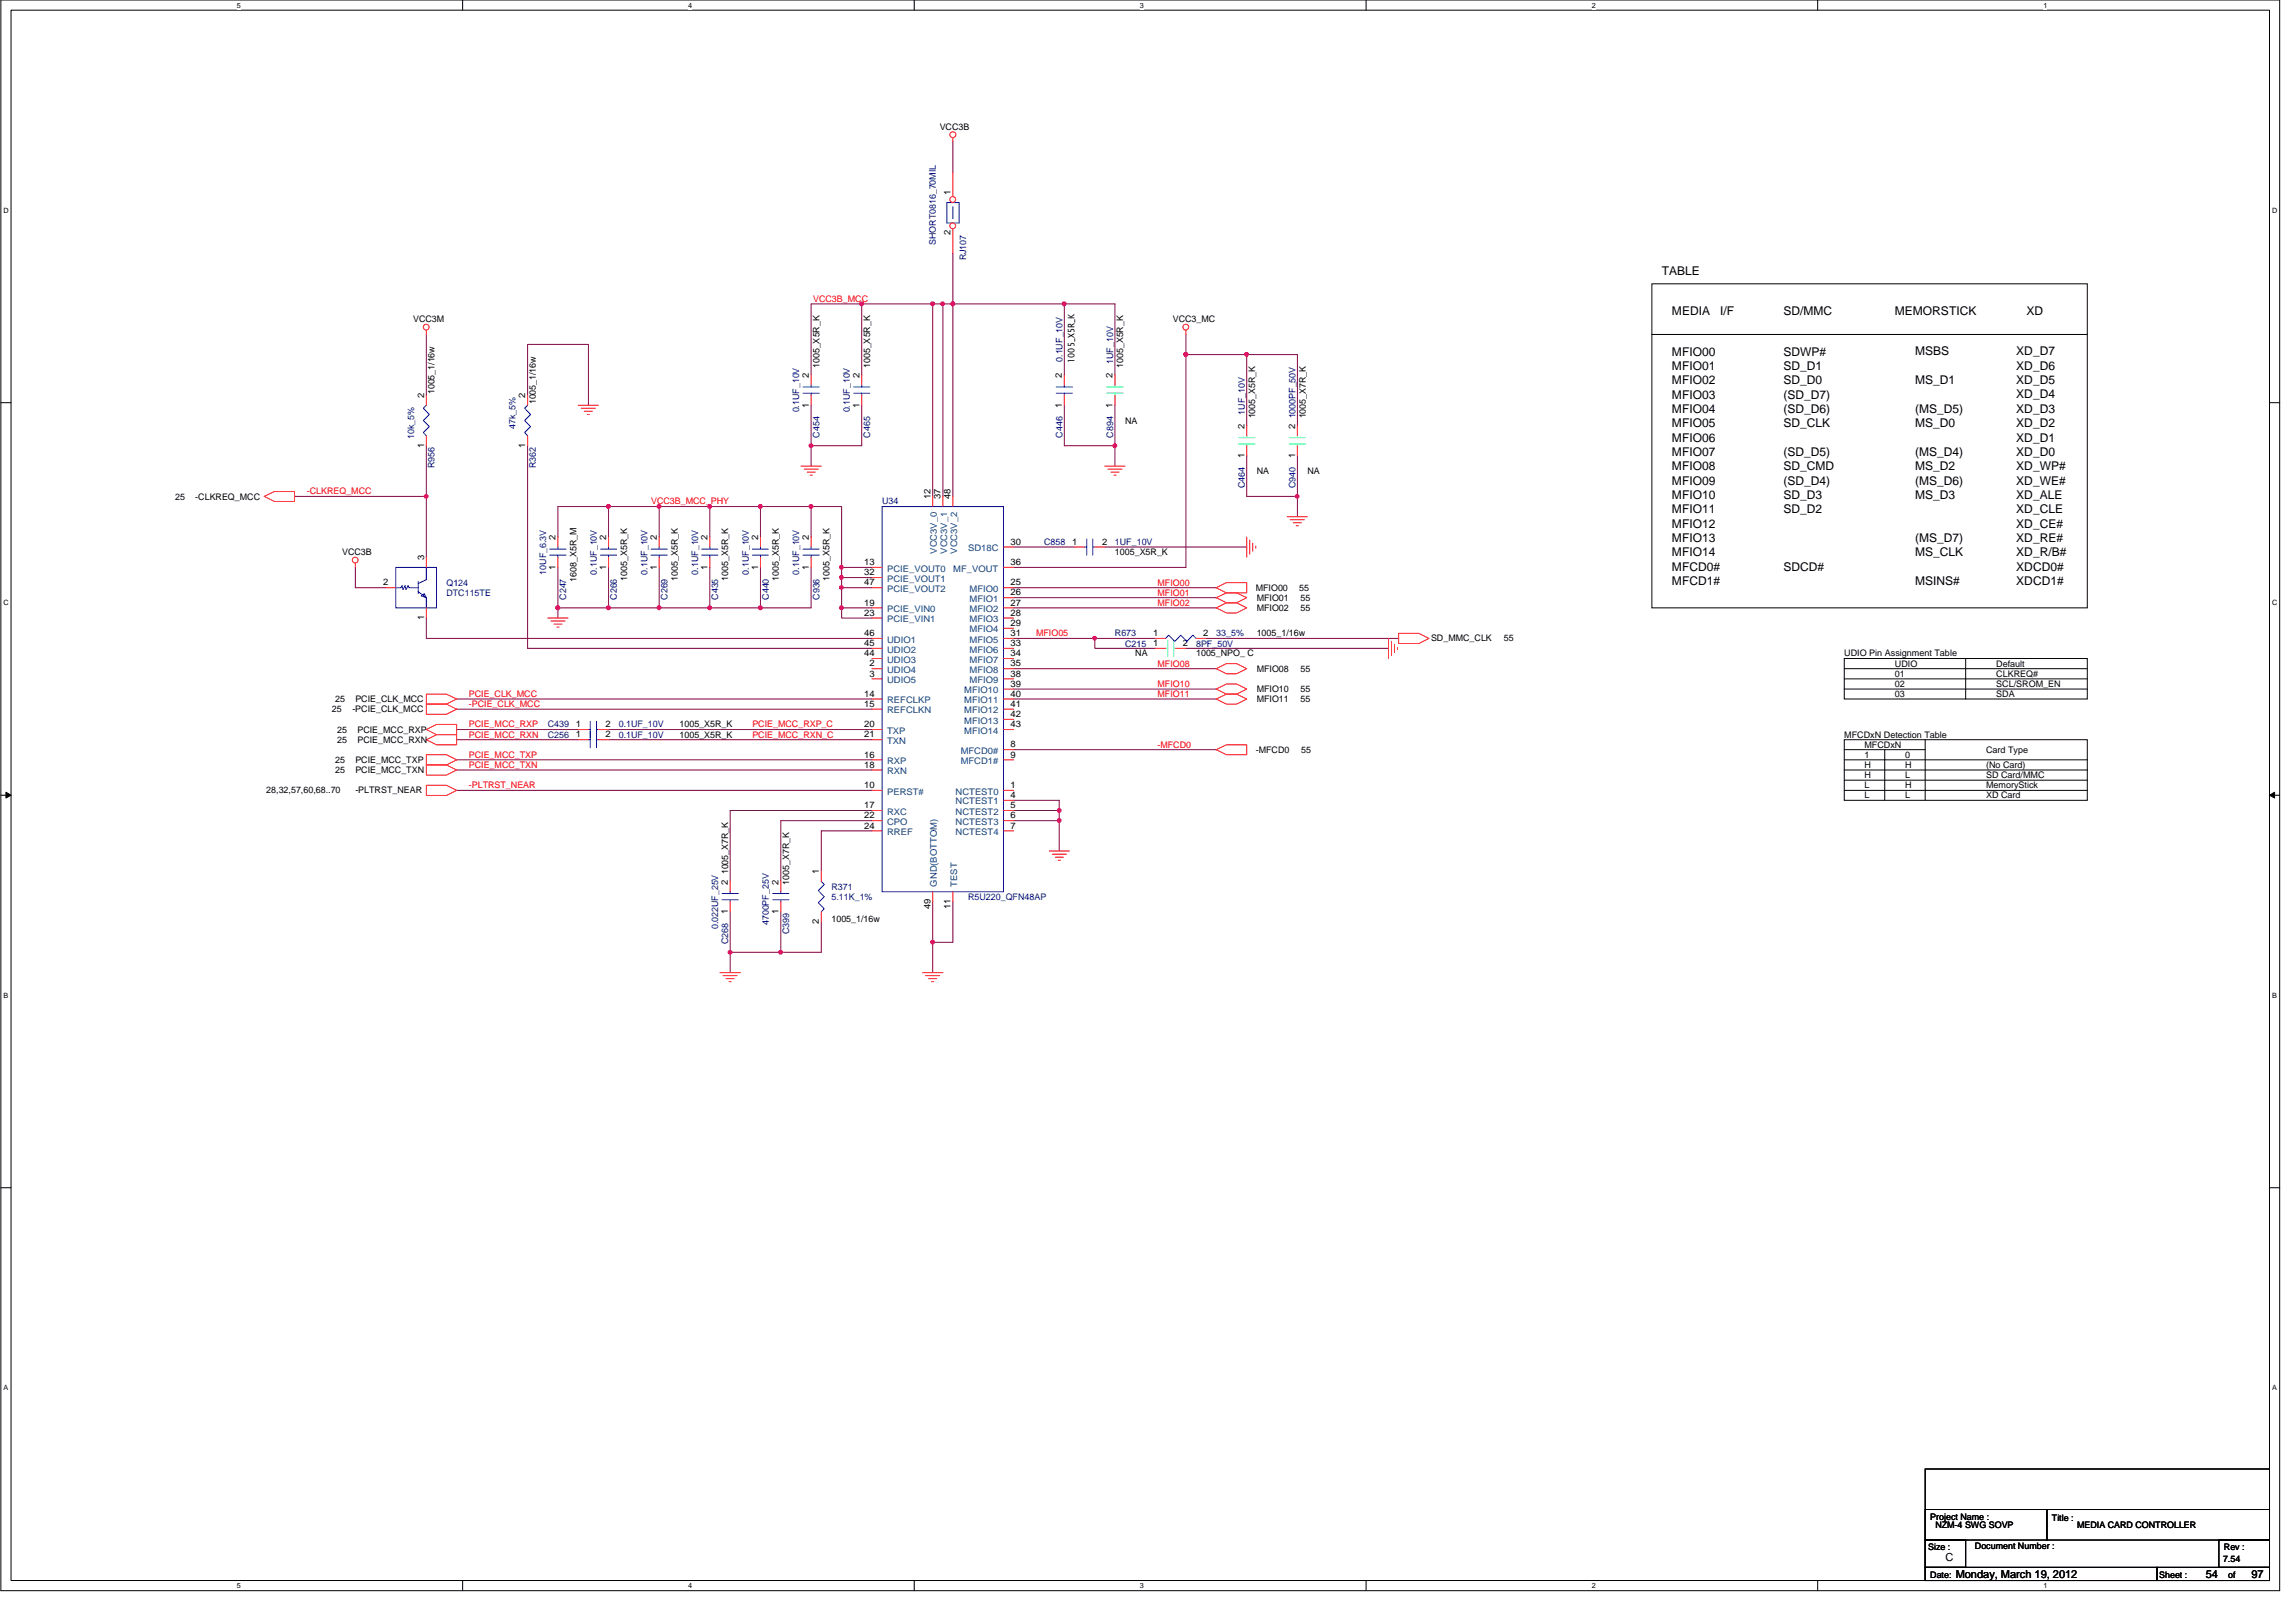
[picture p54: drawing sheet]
<svg xmlns="http://www.w3.org/2000/svg" width="420mm" height="297mm" viewBox="0 0 420 297" stroke-linecap="round" stroke-linejoin="round" font-family="sans-serif">
<defs><g id="words">
<g font-size="2.2">
<text x="304.2" y="50.2">TABLE</text>
<text x="306.1" y="57.7">MEDIA</text>
<text x="314.9" y="57.7">I/F</text>
<text x="326.5" y="57.7">SD/MMC</text>
<text x="346.9" y="57.7">MEMORSTICK</text>
<text x="371" y="57.7">XD</text>
<text x="306.1" y="65.1">MFIO00</text>
<text x="326.5" y="65.1">SDWP#</text>
<text x="350.6" y="65.1">MSBS</text>
<text x="369.1" y="65.1">XD_D7</text>
<text x="306.1" y="67.7">MFIO01</text>
<text x="306.1" y="70.3">MFIO02</text>
<text x="326.5" y="67.7">SD_D1</text>
<text x="326.5" y="70.3">SD_D0</text>
<text x="350.6" y="70.3">MS_D1</text>
<text x="369.1" y="67.7">XD_D6</text>
<text x="369.1" y="70.3">XD_D5</text>
<text x="306.1" y="72.9">MFIO03</text>
<text x="306.1" y="75.6">MFIO04</text>
<text x="326.5" y="72.9">(SD_D7)</text>
<text x="326.5" y="75.6">(SD_D6)</text>
<text x="350.6" y="75.6">(MS_D5)</text>
<text x="369.1" y="72.9">XD_D4</text>
<text x="369.1" y="75.6">XD_D3</text>
<text x="306.1" y="78.2">MFIO05</text>
<text x="306.1" y="80.8">MFIO06</text>
<text x="306.1" y="83.4">MFIO07</text>
<text x="326.5" y="78.2">SD_CLK</text>
<text x="326.5" y="83.4">(SD_D5)</text>
<text x="350.6" y="78.2">MS_D0</text>
<text x="350.6" y="83.4">(MS_D4)</text>
<text x="369.1" y="78.2">XD_D2</text>
<text x="369.1" y="80.8">XD_D1</text>
<text x="369.1" y="83.4">XD_D0</text>
<text x="306.1" y="86.1">MFIO08</text>
<text x="306.1" y="88.7">MFIO09</text>
<text x="326.5" y="86.1">SD_CMD</text>
<text x="326.5" y="88.7">(SD_D4)</text>
<text x="350.6" y="86.1">MS_D2</text>
<text x="350.6" y="88.7">(MS_D6)</text>
<text x="369.1" y="86.1">XD_WP#</text>
<text x="369.1" y="88.7">XD_WE#</text>
<text x="306.1" y="91.3">MFIO10</text>
<text x="306.1" y="93.9">MFIO11</text>
<text x="326.5" y="91.3">SD_D3</text>
<text x="326.5" y="93.9">SD_D2</text>
<text x="350.6" y="91.3">MS_D3</text>
<text x="369.1" y="91.3">XD_ALE</text>
<text x="369.1" y="93.9">XD_CLE</text>
<text x="306.1" y="96.6">MFIO12</text>
<text x="306.1" y="99.2">MFIO13</text>
<text x="306.1" y="101.8">MFIO14</text>
<text x="350.6" y="99.2">(MS_D7)</text>
<text x="350.6" y="101.8">MS_CLK</text>
<text x="369.1" y="96.5">XD_CE#</text>
<text x="369.1" y="99.2">XD_RE#</text>
<text x="369.1" y="101.8">XD_R/B#</text>
<text x="306.1" y="104.4">MFCD0#</text>
<text x="306.1" y="107">MFCD1#</text>
<text x="326.5" y="104.4">SDCD#</text>
<text x="350.6" y="107.1">MSINS#</text>
<text x="369.1" y="104.4">XDCD0#</text>
<text x="369.1" y="107">XDCD1#</text>
</g>
<g font-size="2">
<text x="356.2" y="285.6">C</text>
<text x="358" y="288.8">Monday, March 19, 2012</text>
<text x="403.8" y="288.8">54</text>
<text x="412.2" y="288.8">97</text>
</g>
<g font-size="1.7">
<text x="172" y="23.7">VCC3B</text>
<text x="174" y="35.8" transform="rotate(-90 174 35.8)">1</text>
<text x="174" y="43.1" transform="rotate(-90 174 43.1)">2</text>
<text x="75.6" y="59">VCC3M</text>
<text x="214.7" y="59">VCC3_MC</text>
<text x="148.1" y="69.2" transform="rotate(-90 148.1 69.2)">2</text>
<text x="150" y="67.3" transform="rotate(-90 150 67.3)">1005_X5R_K</text>
<text x="157.3" y="69.2" transform="rotate(-90 157.3 69.2)">2</text>
<text x="159.3" y="67.3" transform="rotate(-90 159.3 67.3)">1005_X5R_K</text>
<text x="194.4" y="69.2" transform="rotate(-90 194.4 69.2)">2</text>
<text x="196.7" y="66.4" transform="rotate(-90 196.7 66.4)">1005_X5R_K</text>
<text x="203.7" y="69.2" transform="rotate(-90 203.7 69.2)">2</text>
<text x="205.6" y="67.3" transform="rotate(-90 205.6 67.3)">1005_X5R_K</text>
<text x="77.6" y="72.9" transform="rotate(-90 77.6 72.9)">2</text>
<text x="79.6" y="72.1" transform="rotate(-90 79.6 72.1)">1005_1/16w</text>
<text x="96.2" y="72.9" transform="rotate(-90 96.2 72.9)">2</text>
<text x="98.1" y="74" transform="rotate(-90 98.1 74)">1005_1/16w</text>
<text x="148.1" y="74.6" transform="rotate(-90 148.1 74.6)">1</text>
<text x="157.3" y="74.6" transform="rotate(-90 157.3 74.6)">1</text>
<text x="194.4" y="74.6" transform="rotate(-90 194.4 74.6)">1</text>
<text x="203.7" y="74.6" transform="rotate(-90 203.7 74.6)">1</text>
<text x="206" y="77.5">NA</text>
<text x="229.8" y="76.6" transform="rotate(-90 229.8 76.6)">1005_X5R_K</text>
<text x="239" y="76.6" transform="rotate(-90 239 76.6)">1005_X7R_K</text>
<text x="77.6" y="82" transform="rotate(-90 77.6 82)">1</text>
<text x="96.2" y="82" transform="rotate(-90 96.2 82)">1</text>
<text x="227.8" y="83.9" transform="rotate(-90 227.8 83.9)">1</text>
<text x="227.8" y="78.4" transform="rotate(-90 227.8 78.4)">2</text>
<text x="237.1" y="83.9" transform="rotate(-90 237.1 83.9)">1</text>
<text x="237.1" y="78.4" transform="rotate(-90 237.1 78.4)">2</text>
<text x="230.1" y="86.8">NA</text>
<text x="239.3" y="86.8">NA</text>
<text x="32.1" y="91.4">25</text>
<text x="35.8" y="91.4">-CLKREQ_MCC</text>
<text x="170.3" y="91.4" transform="rotate(-90 170.3 91.4)">12</text>
<text x="172.2" y="91.4" transform="rotate(-90 172.2 91.4)">37</text>
<text x="174" y="91.4" transform="rotate(-90 174 91.4)">48</text>
<text x="62.6" y="101.6">VCC3B</text>
<text x="101.7" y="98.8" transform="rotate(-90 101.7 98.8)">2</text>
<text x="111" y="98.8" transform="rotate(-90 111 98.8)">2</text>
<text x="120.3" y="98.8" transform="rotate(-90 120.3 98.8)">2</text>
<text x="129.5" y="98.8" transform="rotate(-90 129.5 98.8)">2</text>
<text x="138.8" y="98.8" transform="rotate(-90 138.8 98.8)">2</text>
<text x="148.1" y="98.8" transform="rotate(-90 148.1 98.8)">2</text>
<text x="185" y="99.7">30</text>
<text x="196.3" y="99.7">1</text>
<text x="201.7" y="99.7">2</text>
<text x="204.1" y="101.6">1005_X5R_K</text>
<text x="70.2" y="107.1">2</text>
<text x="77.6" y="102.5" transform="rotate(-90 77.6 102.5)">3</text>
<text x="101.7" y="104.3" transform="rotate(-90 101.7 104.3)">1</text>
<text x="105.5" y="106.4" transform="rotate(-90 105.5 106.4)">1608_X5R_M</text>
<text x="111" y="104.3" transform="rotate(-90 111 104.3)">1</text>
<text x="114.8" y="106.3" transform="rotate(-90 114.8 106.3)">1005_X5R_K</text>
<text x="120.3" y="104.3" transform="rotate(-90 120.3 104.3)">1</text>
<text x="124.1" y="106.3" transform="rotate(-90 124.1 106.3)">1005_X5R_K</text>
<text x="129.5" y="104.3" transform="rotate(-90 129.5 104.3)">1</text>
<text x="133.3" y="106.3" transform="rotate(-90 133.3 106.3)">1005_X5R_K</text>
<text x="138.8" y="104.3" transform="rotate(-90 138.8 104.3)">1</text>
<text x="142.6" y="106.3" transform="rotate(-90 142.6 106.3)">1005_X5R_K</text>
<text x="148.1" y="104.3" transform="rotate(-90 148.1 104.3)">1</text>
<text x="151.9" y="106.3" transform="rotate(-90 151.9 106.3)">1005_X5R_K</text>
<text x="158.2" y="103.4">13</text>
<text x="158.2" y="105.3">32</text>
<text x="158.2" y="107.1">47</text>
<text x="185" y="103.4">36</text>
<text x="185" y="107.1">25</text>
<text x="77.6" y="113.5" transform="rotate(-90 77.6 113.5)">1</text>
<text x="158.2" y="110.8">19</text>
<text x="158.2" y="112.7">23</text>
<text x="185" y="109">26</text>
<text x="185" y="110.8">27</text>
<text x="185" y="112.7">28</text>
<text x="229.9" y="108.1">MFIO00</text>
<text x="230.1" y="110">MFIO01</text>
<text x="230.1" y="111.8">MFIO02</text>
<text x="237.9" y="108.1">55</text>
<text x="238.1" y="110">55</text>
<text x="238.1" y="111.8">55</text>
<text x="158.2" y="118.2">45</text>
<text x="158.2" y="116.4">46</text>
<text x="185" y="114.6">29</text>
<text x="185" y="116.4">31</text>
<text x="185" y="118.2">33</text>
<text x="211.1" y="118.2">1</text>
<text x="211.1" y="116.4">1</text>
<text x="216.6" y="118.2">2</text>
<text x="220.3" y="116.4">2</text>
<text x="230.1" y="116.5">1005_1/16w</text>
<text x="262" y="117.4">SD_MMC_CLK</text>
<text x="275.3" y="117.4">55</text>
<text x="158.2" y="120.1">44</text>
<text x="159.2" y="122">2</text>
<text x="159.2" y="123.8">3</text>
<text x="185" y="125.7">39</text>
<text x="185" y="120.1">34</text>
<text x="185" y="122">35</text>
<text x="185" y="123.8">38</text>
<text x="207.8" y="120.1">NA</text>
<text x="219" y="120.1">1005_NPO_ C</text>
<text x="230.1" y="122.9">MFIO08</text>
<text x="238.1" y="122.9">55</text>
<text x="337.6" y="120.1">UDIO Pin Assignment Table</text>
<text x="346.9" y="122">UDIO</text>
<text x="346.9" y="123.9">01</text>
<text x="346.9" y="125.7">02</text>
<text x="365.5" y="122">Default</text>
<text x="365.5" y="125.7">SCL/SROM_EN</text>
<text x="365.5" y="123.9">CLKREQ#</text>
<text x="60.8" y="130.3">25</text>
<text x="61.4" y="128.5">25</text>
<text x="64.5" y="130.3">-PCIE_CLK_MCC</text>
<text x="65.1" y="128.5">PCIE_CLK_MCC</text>
<text x="158.2" y="127.5">14</text>
<text x="158.2" y="129.4">15</text>
<text x="185" y="127.5">40</text>
<text x="185" y="129.4">41</text>
<text x="185" y="131.2">42</text>
<text x="230.1" y="126.7">MFIO10</text>
<text x="230.1" y="128.5">MFIO11</text>
<text x="238.1" y="126.7">55</text>
<text x="238.1" y="128.5">55</text>
<text x="346.9" y="127.6">03</text>
<text x="365.5" y="127.6">SDA</text>
<text x="61.7" y="134.1">25</text>
<text x="61.7" y="135.9">25</text>
<text x="65.4" y="134.1">PCIE_MCC_RXP</text>
<text x="65.4" y="135.9">PCIE_MCC_RXN</text>
<text x="105.4" y="133.1">1</text>
<text x="105.4" y="135">1</text>
<text x="110.9" y="133.1">2</text>
<text x="110.9" y="135">2</text>
<text x="124.4" y="133.1">1005_X5R_K</text>
<text x="124.4" y="135">1005_X5R_K</text>
<text x="158.2" y="133.1">20</text>
<text x="158.2" y="135">21</text>
<text x="185" y="136.8">8</text>
<text x="185" y="133.1">43</text>
<text x="229.9" y="137.8">-MFCD0</text>
<text x="238.2" y="137.8">55</text>
<text x="337.6" y="135">MFCDxN Detection Table</text>
<text x="341.3" y="136.9">MFCDxN</text>
<text x="363.6" y="137.8">Card Type</text>
<text x="61.4" y="139.6">25</text>
<text x="61.4" y="141.5">25</text>
<text x="65.1" y="139.6">PCIE_MCC_TXP</text>
<text x="65.1" y="141.5">PCIE_MCC_TXN</text>
<text x="158.2" y="138.6">16</text>
<text x="158.2" y="140.5">18</text>
<text x="185" y="138.6">9</text>
<text x="341.3" y="138.7">1</text>
<text x="341.3" y="140.5">H</text>
<text x="341.3" y="142.4">H</text>
<text x="348.8" y="140.5">H</text>
<text x="348.8" y="142.4">L</text>
<text x="348.8" y="138.7">0</text>
<text x="363.6" y="140.5">(No Card)</text>
<text x="363.6" y="142.4">SD Card/MMC</text>
<text x="48.8" y="145.2">28,32,57,60,68..70</text>
<text x="65.1" y="145.2">-PLTRST_NEAR</text>
<text x="158.2" y="144.2">10</text>
<text x="158.2" y="147.9">17</text>
<text x="158.2" y="149.8">22</text>
<text x="185" y="144.2">1</text>
<text x="185" y="146">4</text>
<text x="185" y="147.9">5</text>
<text x="185" y="149.8">6</text>
<text x="341.3" y="146.1">L</text>
<text x="341.3" y="144.3">L</text>
<text x="348.8" y="144.3">H</text>
<text x="348.8" y="146.1">L</text>
<text x="363.6" y="144.3">MemoryStick</text>
<text x="363.6" y="146.1">XD Card</text>
<text x="158.2" y="151.6">24</text>
<text x="185" y="151.6">7</text>
<text x="133.3" y="161.9" transform="rotate(-90 133.3 161.9)">2</text>
<text x="133.3" y="160" transform="rotate(-90 133.3 160)">1005_X7R_K</text>
<text x="142.5" y="161.9" transform="rotate(-90 142.5 161.9)">2</text>
<text x="144.5" y="161.9" transform="rotate(-90 144.5 161.9)">1005_X7R_K</text>
<text x="149.9" y="160" transform="rotate(-90 149.9 160)">1</text>
<text x="133.3" y="167.3" transform="rotate(-90 133.3 167.3)">1</text>
<text x="142.5" y="167.3" transform="rotate(-90 142.5 167.3)">1</text>
<text x="170.3" y="166.5" transform="rotate(-90 170.3 166.5)">49</text>
<text x="174" y="166.5" transform="rotate(-90 174 166.5)">11</text>
<text x="149.9" y="169.2" transform="rotate(-90 149.9 169.2)">2</text>
<text x="152.2" y="168.7">1005_1/16w</text>
<text x="353.4" y="278.1">Project Name :</text>
<text x="354.3" y="279.6">NZM-4 SWG SOVP</text>
<text x="375.7" y="278.3">Title :</text>
<text x="380.3" y="279.6">MEDIA CARD CONTROLLER</text>
<text x="353" y="283.7">Size :</text>
<text x="361.6" y="283.5">Document Number :</text>
<text x="407" y="285.9">7.54</text>
<text x="407.1" y="283.7">Rev :</text>
<text x="353.4" y="288.7">Date:</text>
<text x="395.3" y="288.7">Sheet :</text>
<text x="407.9" y="288.7">of</text>
</g>
<g font-size="1.7" fill="#000080">
<text x="171.4" y="44.9" transform="rotate(-90 171.4 44.9)">SHORT0816_70MIL</text>
<text x="176.9" y="47.7" transform="rotate(-90 176.9 47.7)">RJ107</text>
<text x="194.5" y="66.2" transform="rotate(-90 194.5 66.2)">0.1UF_10V</text>
<text x="203.8" y="66.6" transform="rotate(-90 203.8 66.6)">1UF_10V</text>
<text x="146.3" y="75.5" transform="rotate(-90 146.3 75.5)">0.1UF_10V</text>
<text x="155.6" y="75.5" transform="rotate(-90 155.6 75.5)">0.1UF_10V</text>
<text x="227.9" y="75.9" transform="rotate(-90 227.9 75.9)">1UF_10V</text>
<text x="237.2" y="76.6" transform="rotate(-90 237.2 76.6)">1000PF_50V</text>
<text x="75.9" y="80.3" transform="rotate(-90 75.9 80.3)">10k_5%</text>
<text x="94.4" y="78.4" transform="rotate(-90 94.4 78.4)">47k_5%</text>
<text x="150" y="80.1" transform="rotate(-90 150 80.1)">C454</text>
<text x="159.3" y="80.1" transform="rotate(-90 159.3 80.1)">C465</text>
<text x="194.5" y="80.1" transform="rotate(-90 194.5 80.1)">C446</text>
<text x="203.8" y="80.1" transform="rotate(-90 203.8 80.1)">C894</text>
<text x="79.6" y="85.7" transform="rotate(-90 79.6 85.7)">R956</text>
<text x="98.1" y="85.7" transform="rotate(-90 98.1 85.7)">R362</text>
<text x="227.9" y="89.4" transform="rotate(-90 227.9 89.4)">C464</text>
<text x="237.2" y="89.4" transform="rotate(-90 237.2 89.4)">C940</text>
<text x="161.5" y="92.3">U34</text>
<text x="191.2" y="99.8">C858</text>
<text x="204.1" y="99.8">1UF_10V</text>
<text x="81.7" y="107.2">Q124</text>
<text x="100" y="105.2" transform="rotate(-90 100 105.2)">10UF_6.3V</text>
<text x="109.3" y="105.2" transform="rotate(-90 109.3 105.2)">0.1UF_10V</text>
<text x="118.5" y="105.2" transform="rotate(-90 118.5 105.2)">0.1UF_10V</text>
<text x="127.8" y="105.2" transform="rotate(-90 127.8 105.2)">0.1UF_10V</text>
<text x="137.1" y="105.2" transform="rotate(-90 137.1 105.2)">0.1UF_10V</text>
<text x="146.3" y="105.2" transform="rotate(-90 146.3 105.2)">0.1UF_10V</text>
<text x="81.7" y="109.1">DTC115TE</text>
<text x="103.7" y="109.8" transform="rotate(-90 103.7 109.8)">C247</text>
<text x="112.9" y="109.8" transform="rotate(-90 112.9 109.8)">C266</text>
<text x="122.2" y="109.8" transform="rotate(-90 122.2 109.8)">C269</text>
<text x="131.5" y="109.8" transform="rotate(-90 131.5 109.8)">C435</text>
<text x="140.7" y="109.8" transform="rotate(-90 140.7 109.8)">C440</text>
<text x="150" y="109.8" transform="rotate(-90 150 109.8)">C936</text>
<text x="204.1" y="116.5">R673</text>
<text x="206" y="118.3">C215</text>
<text x="219" y="118.3">8PF_50V</text>
<text x="222.7" y="116.5">33_5%</text>
<text x="100.3" y="133.1">C439</text>
<text x="100.3" y="135">C256</text>
<text x="113.3" y="133.1">0.1UF_10V</text>
<text x="113.3" y="135">0.1UF_10V</text>
<text x="152.2" y="162.8">R371</text>
<text x="152.2" y="164.7">5.11K_1%</text>
<text x="177.2" y="164.7">R5U220_QFN48AP</text>
<text x="131.5" y="170.1" transform="rotate(-90 131.5 170.1)">0.022UF_25V</text>
<text x="133.3" y="172.8" transform="rotate(-90 133.3 172.8)">C268</text>
<text x="140.7" y="169.3" transform="rotate(-90 140.7 169.3)">4700PF_25V</text>
<text x="144.5" y="171" transform="rotate(-90 144.5 171)">C399</text>
</g>
<g font-size="1.7" fill="#f00">
<text x="148.9" y="55.2">VCC3B_MCC</text>
<text x="56.2" y="90.5">-CLKREQ_MCC</text>
<text x="119.2" y="92.3">VCC3B_MCC_PHY</text>
<text x="211.9" y="107.2">MFIO00</text>
<text x="211.9" y="109">MFIO01</text>
<text x="211.9" y="110.9">MFIO02</text>
<text x="189.7" y="116.5">MFIO05</text>
<text x="211.9" y="122">MFIO08</text>
<text x="211.9" y="125.7">MFIO10</text>
<text x="85.8" y="127.6">PCIE_CLK_MCC</text>
<text x="85.8" y="129.4">-PCIE_CLK_MCC</text>
<text x="211.9" y="127.6">MFIO11</text>
<text x="85.8" y="133.1">PCIE_MCC_RXP</text>
<text x="85.8" y="135">PCIE_MCC_RXN</text>
<text x="137.7" y="133.1">PCIE_MCC_RXP_C</text>
<text x="137.7" y="135">PCIE_MCC_RXN_C</text>
<text x="211.9" y="136.8">-MFCD0</text>
<text x="85.8" y="138.7">PCIE_MCC_TXP</text>
<text x="85.8" y="140.5">PCIE_MCC_TXN</text>
<text x="85.8" y="144.3">-PLTRST_NEAR</text>
</g>
<g font-size="1.7" fill="#004080">
<text x="171.5" y="101.3" transform="rotate(-90 171.5 101.3)">VCC3V_0</text>
<text x="173.4" y="101.3" transform="rotate(-90 173.4 101.3)">VCC3V_1</text>
<text x="175.2" y="101.3" transform="rotate(-90 175.2 101.3)">VCC3V_2</text>
<text x="177.2" y="100.9">SD18C</text>
<text x="162.4" y="104.6">PCIE_VOUT0</text>
<text x="162.4" y="106.5">PCIE_VOUT1</text>
<text x="174.5" y="104.6">MF_VOUT</text>
<text x="162.4" y="112">PCIE_VIN0</text>
<text x="162.4" y="113.9">PCIE_VIN1</text>
<text x="162.4" y="108.3">PCIE_VOUT2</text>
<text x="177.5" y="108.3">MFIO0</text>
<text x="177.5" y="110.2">MFIO1</text>
<text x="177.5" y="112">MFIO2</text>
<text x="177.5" y="113.9">MFIO3</text>
<text x="162.4" y="119.4">UDIO2</text>
<text x="162.4" y="117.6">UDIO1</text>
<text x="177.5" y="115.7">MFIO4</text>
<text x="177.5" y="117.6">MFIO5</text>
<text x="177.5" y="119.4">MFIO6</text>
<text x="162.4" y="121.3">UDIO3</text>
<text x="162.4" y="123.1">UDIO4</text>
<text x="162.4" y="125">UDIO5</text>
<text x="177.5" y="121.3">MFIO7</text>
<text x="177.5" y="123.1">MFIO8</text>
<text x="177.5" y="125">MFIO9</text>
<text x="162.4" y="128.7">REFCLKP</text>
<text x="162.4" y="130.6">REFCLKN</text>
<text x="176.5" y="126.9">MFIO10</text>
<text x="176.5" y="128.7">MFIO11</text>
<text x="176.5" y="130.6">MFIO12</text>
<text x="162.4" y="134.3">TXP</text>
<text x="162.4" y="136.1">TXN</text>
<text x="175.9" y="138">MFCD0#</text>
<text x="176.5" y="132.4">MFIO13</text>
<text x="176.5" y="134.3">MFIO14</text>
<text x="162.4" y="139.8">RXP</text>
<text x="162.4" y="141.7">RXN</text>
<text x="175.9" y="139.8">MFCD1#</text>
<text x="162.4" y="145.4">PERST#</text>
<text x="162.4" y="149.1">RXC</text>
<text x="175" y="145.4">NCTEST0</text>
<text x="175" y="147.2">NCTEST1</text>
<text x="175" y="149.1">NCTEST2</text>
<text x="162.4" y="151">CPO</text>
<text x="162.4" y="152.8">RREF</text>
<text x="175" y="151">NCTEST3</text>
<text x="175" y="152.8">NCTEST4</text>
<text x="171.5" y="162.3" transform="rotate(-90 171.5 162.3)">GND(BOTTOM)</text>
<text x="175.2" y="162.3" transform="rotate(-90 175.2 162.3)">TEST</text>
</g>
<g font-size="1.3">
<text x="43.3" y="1.4">5</text>
<text x="126" y="1.4">4</text>
<text x="208.7" y="1.4">3</text>
<text x="291.4" y="1.4">2</text>
<text x="374.1" y="1.4">1</text>
<text x=".6" y="38.9">D</text>
<text x="416" y="38.9">D</text>
<text x=".6" y="110.8">C</text>
<text x="416" y="110.8">C</text>
<text x=".6" y="182.6">B</text>
<text x="416" y="182.6">B</text>
<text x=".6" y="254.5">A</text>
<text x="416" y="254.5">A</text>
<text x="43.3" y="290.7">5</text>
<text x="126" y="290.7">4</text>
<text x="208.7" y="290.7">3</text>
<text x="291.4" y="290.7">2</text>
<text x="374.1" y="290.7">1</text>
</g>
</g></defs>
<path d="M.2 0h417.2v291.1h-417.2zM2 1.9h413.5v287.4h-413.5z" fill="none" stroke="#000" stroke-width=".18"/>
<g fill="#fff">
<path d="M43.3 .2h.8v1.5h-.8z"/>
<path d="M43.3 289.5h.8v1.5h-.8z"/>
</g>
<path d="M84.7 0v1.9M84.7 289.3v1.8" fill="none" stroke="#000" stroke-width=".18"/>
<g fill="#fff">
<path d="M126 .2h.7v1.5h-.7z"/>
<path d="M126 289.5h.7v1.5h-.7z"/>
</g>
<path d="M167.4 0v1.9M167.4 289.3v1.8" fill="none" stroke="#000" stroke-width=".18"/>
<g fill="#fff">
<path d="M208.7 .2h.7v1.5h-.7z"/>
<path d="M208.7 289.5h.7v1.5h-.7z"/>
</g>
<path d="M250.1 0v1.9M250.1 289.3v1.8" fill="none" stroke="#000" stroke-width=".18"/>
<g fill="#fff">
<path d="M291.4 .2h.7v1.5h-.7z"/>
<path d="M291.4 289.5h.7v1.5h-.7z"/>
</g>
<path d="M332.8 0v1.9M332.8 289.3v1.8" fill="none" stroke="#000" stroke-width=".18"/>
<g fill="#fff">
<path d="M374.1 .2h.7v1.5h-.7z"/>
<path d="M374.1 289.5h.7v1.5h-.7z"/>
<path d="M.6 37.8h1v1.4h-1z"/>
<path d="M416 37.8h.9v1.4h-.9z"/>
<path d="M.6 109.6h1v1.5h-1z"/>
<path d="M416 109.6h.9v1.5h-.9z"/>
</g>
<path d="M.2 73.7h1.8M415.5 73.7h1.9" fill="none" stroke="#000" stroke-width=".18"/>
<g fill="#fff">
<path d="M.6 181.4h.9v1.5h-.9z"/>
<path d="M416 181.4h.8v1.5h-.8z"/>
</g>
<path d="M.2 145.5h1.8M415.5 145.5h1.9" fill="none" stroke="#000" stroke-width=".18"/>
<path d="M1.1 145l.9 .5-.9 .5zM415.5 145.5l.9-.5v1z" fill="#000" stroke="#000" stroke-width=".18"/>
<g fill="#fff">
<path d="M.6 253.3h.8v1.5h-.8z"/>
<path d="M416 253.3h.8v1.5h-.8z"/>
</g>
<g fill="none" stroke="#000" stroke-width=".18">
<path d="M302.4 51.9h79.7v59.4h-79.7zM302.4 61.2h79.7M337.6 137.2h14.9M337.6 122.4h44.5M337.6 124.2h44.5M337.6 126.1h44.5M337.6 139.1h44.5M337.6 120.5h44.5v7.4h-44.5zM337.6 135.4h44.5v11.1h-44.5zM345 137.2v9.3M352.5 135.4v11.1M359.9 120.5v7.4"/>
<path d="M337.6 142.8h44.5M337.6 144.7h44.5M337.6 140.9h44.5M.2 217.4h1.8M415.5 217.4h1.9M352.5 276.3h22.2v5.6h-22.2zM352.5 268.9h63v20.4h-63zM374.7 276.3h40.8v5.6h-40.8zM352.5 281.9h7.4v5h-7.4zM352.5 286.9h42.4v2.4h-42.4zM394.9 286.9h20.6v2.4h-20.6zM406.2 281.9h9.3v5h-9.3z"/>
</g>
<g fill="none" stroke="#800040" stroke-width=".18">
<path d="M174.4 26v5.5M157.8 55.6h13M157.8 55.6v13M157.8 55.6h-9.3v13M170.8 55.6h1.8M170.8 55.6v35.2M172.6 55.6v35.2M172.6 55.6h1.8M174.4 55.6h20.4M174.4 55.6v35.2M174.4 46.4v9.2M194.8 55.6h9.3v13"/>
<path d="M194.8 55.6v13M78.1 61.2v11.1M96.6 72.3v-9.3h11.1v11.2M148.5 74.2v7.4M157.8 74.2v7.4h-9.3M194.8 74.2v7.4h9.3M204.1 74.2v7.4M217.1 64.9h11.2M217.1 64.9v38.9h-31.5M217.1 61.2v3.7M228.3 64.9v13M228.3 64.9h9.2v13"/>
<path d="M53.9 90.8h24.2M78.1 81.6v9.2M78.1 90.8v11.2M96.6 81.6v37.1h63M111.4 92.7h9.3M111.4 92.7v5.6M111.4 92.7h-9.3v5.6M120.7 92.7h9.3M120.7 92.7v5.6M130 92.7h9.2M130 92.7v5.6M139.2 92.7h9.3v5.6"/>
<path d="M139.2 92.7v5.6M148.5 92.7h5.6v11.1M148.5 81.6v3.7M204.1 81.6v3.7M228.3 83.4v7.4h9.2M237.5 90.8v3.8M237.5 83.4v7.4M65.1 103.8v3.8h5.5M78.1 113.1v3.7h81.5M102.1 111.3h9.3M102.1 103.8v7.5M102.1 111.3v1.8"/>
<path d="M111.4 111.3h9.3M111.4 103.8v7.5M120.7 111.3h9.3M120.7 103.8v7.5M130 111.3h9.2M130 103.8v7.5M139.2 103.8v7.5M148.5 103.8v7.5h-9.3M154.1 105.7h5.5M154.1 103.8v1.9M154.1 103.8h5.5M154.1 111.3v1.8h5.5"/>
<path d="M154.1 107.6v3.7h5.5M154.1 105.7v1.9h5.5M185.6 100.1h11.1M185.6 116.8h14.8M185.6 107.6h37.1M185.6 109.4h37.1M185.6 111.3h37.1M202.3 100.1h26M211.5 116.8h-11.1v1.9h11.1M217.1 118.7h37.1M220.8 116.8h35.3M83.6 127.9h76"/>
<path d="M83.6 129.8h76M83.6 139.1h76M83.6 133.5h22.3M83.6 135.4h22.3M111.4 133.5h48.2M111.4 135.4h48.2M185.6 122.4h37.1M185.6 126.1h37.1M185.6 127.9h37.1M185.6 137.2h37.1M83.6 144.7h76M83.6 140.9h76"/>
<path d="M159.6 150.2h-16.7v11.1M159.6 148.3h-25.9v13M159.6 152.1h-9.2v7.4M185.6 146.5h8.3v1.8M185.6 148.3h8.3M193.9 148.3v1.9h-8.3M193.9 150.2v5.5M133.7 174.3h9.2M133.7 166.9v7.4M133.7 174.3v3.7M142.9 166.9v7.4h7.5v-5.6M170.8 172.5v5.5"/>
<path d="M170.8 165v7.5M174.4 165v7.5h-3.6"/>
</g>
<g fill="#f0f" stroke="#f0f" stroke-width=".18">
<circle cx="217.1" cy="64.9" r=".37"/>
<circle cx="174.4" cy="55.6" r=".35"/>
<circle cx="154" cy="103.8" r=".35"/>
<circle cx="139.2" cy="111.2" r=".37"/>
<circle cx="129.9" cy="111.2" r=".37"/>
<circle cx="120.7" cy="111.2" r=".37"/>
<circle cx="111.4" cy="111.2" r=".37"/>
<circle cx="111.4" cy="92.7" r=".37"/>
<circle cx="129.9" cy="92.7" r=".37"/>
<circle cx="120.7" cy="92.7" r=".37"/>
<circle cx="228.2" cy="64.9" r=".35"/>
<circle cx="237.5" cy="90.8" r=".34"/>
<circle cx="142.9" cy="174.3" r=".36"/>
<circle cx="102.1" cy="111.2" r=".37"/>
<circle cx="78" cy="90.8" r=".36"/>
<circle cx="194.8" cy="55.6" r=".37"/>
<circle cx="154" cy="111.2" r=".35"/>
<circle cx="133.7" cy="174.3" r=".36"/>
<circle cx="157.7" cy="55.6" r=".37"/>
<circle cx="148.5" cy="81.6" r=".36"/>
<circle cx="139.2" cy="92.7" r=".37"/>
<circle cx="204.1" cy="81.6" r=".36"/>
<circle cx="170.7" cy="55.6" r=".37"/>
<circle cx="170.7" cy="172.4" r=".36"/>
<circle cx="154" cy="107.5" r=".34"/>
<circle cx="148.5" cy="92.7" r=".37"/>
<circle cx="154" cy="105.7" r=".35"/>
<circle cx="200.4" cy="116.8" r=".34"/>
<circle cx="172.6" cy="55.6" r=".35"/>
<circle cx="193.9" cy="150.2" r=".35"/>
<circle cx="193.9" cy="148.3" r=".35"/>
</g>
<g fill="none" stroke="#f00" stroke-width=".18">
<path d="M174.4 25.2v.8M78.1 60.5v.7M78.1 79.8v1.8M78.1 72.3v1.9M96.6 79.8v1.8M96.6 72.3v1.9M105.9 74.2h3.6M106.4 74.7h2.6M107 75.3h1.4M107.5 75.9h.4M148.5 72.3v1.9M148.5 68.6v1.9"/>
<path d="M194.8 72.3v1.9M194.8 68.6v1.9M204.1 72.3v1.9M204.1 68.6v1.9M217.1 60.5v.7M228.3 77.9v1.9M237.5 77.9v1.9M48.4 90.8l1.8-.8h3.7v1.8h-3.7zM102.1 98.3v1.8M111.4 98.3v1.8M120.7 98.3v1.8M130 98.3v1.8"/>
<path d="M139.2 98.3v1.8M146.6 85.3h3.8M147.2 85.9h2.6M147.8 86.4h1.5M148.3 87h.4M148.5 98.3v1.8M202.3 85.3h3.7M202.9 85.9h2.5M203.4 86.4h1.5M204 87h.3M228.3 98.3v3.7M228.3 81.6v1.8"/>
<path d="M228.8 98.8v2.6M229.4 99.4v1.5M229.9 99.9v.4M235.7 94.6h3.6M236.2 95.1h2.6M236.8 95.7h1.4M237.3 96.2h.4M237.5 81.6v1.8M65.1 103.1v.7M100.3 113.1h3.7M100.9 113.7h2.6M101.4 114.2h1.5"/>
<path d="M102 114.8h.4M102.1 102v1.8M111.4 102v1.8M120.7 102v1.8M130 102v1.8M139.2 102v1.8M148.5 102v1.8M196.7 100.1h1.9M200.4 100.1h1.9M211.5 118.7h1.9M211.5 116.8h1.9M215.3 118.7h1.8"/>
<path d="M219 116.8h1.8M222.7 109.4l1.8-.9h1.9l1.9 .9-1.9 .9h-1.9zM222.7 111.3l1.8-1h1.9l1.9 1-1.9 .9h-1.9zM222.7 107.6l1.8-1h3.8v1.9h-3.8zM254.2 116.8v3.7M254.8 117.4v2.6M255.3 117.9v1.5M255.9 118.5v.4M256.1 115.9h3.6l1.9 .9-1.9 1h-3.6zM78.1 133.5l1.8-.9h3.7v1.9h-3.7zM78.1 135.4l1.8-.9h3.7v1.8h-3.7zM78.1 138.1h3.6l1.9 1-1.9 .9h-3.6z"/>
<path d="M78.1 140h3.6l1.9 .9-1.9 1h-3.6zM78.1 127h3.6l1.9 .9-1.9 1h-3.6zM78.1 128.9h3.6l1.9 .9-1.9 .9h-3.6zM105.9 133.5h1.8M105.9 135.4h1.8M109.5 133.5h1.9M109.5 135.4h1.9M222.7 122.4l1.8-.9h1.9l1.9 .9-1.9 .9h-1.9zM222.7 126.1l1.8-.9h1.9l1.9 .9-1.9 .9h-1.9zM222.7 127.9l1.8-.9h1.9l1.9 .9-1.9 1h-1.9zM222.7 137.2l1.8-.9h3.8v1.8h-3.8zM78.1 143.7h3.6l1.9 1-1.9 .9h-3.6z"/>
<path d="M150.4 159.5v1.8M192.1 155.7h3.7M192.6 156.3h2.6M193.2 156.9h1.5M193.7 157.4h.4M131.8 178h3.7M132.4 178.6h2.5M132.9 179.1h1.5M133.5 179.7h.3M142.9 165v1.9M142.9 161.3v1.9M150.4 166.9v1.8"/>
<path d="M168.9 178h3.7M169.4 178.6h2.6M170 179.1h1.5M170.5 179.7h.4"/>
<circle cx="174.4" cy="24.7" r=".55"/>
<circle cx="78" cy="59.9" r=".54"/>
<circle cx="217.1" cy="59.9" r=".54"/>
<circle cx="65" cy="102.5" r=".54"/>
</g>
<g fill="none" stroke="#00ff80" stroke-width=".18">
<path d="M202.6 72h3M202.6 70.8h3M204.1 72v.3M204.1 70.5v.3M228.3 79.8v.3M237.5 79.8v.3M226.8 80.1h2.9M226.8 81.2h2.9M228.3 81.2v.4M236 81.2h3M236 80.1h3M237.5 81.2v.4"/>
<path d="M213.4 118.7h.4M213.8 117.2v2.9M214.9 117.2v2.9M214.9 118.7h.4"/>
</g>
<g fill="none" stroke="#00f" stroke-width=".18">
<path d="M173.3 37.1h2.3v3.7h-2.3zM174.4 37.8v2.2M78.1 74.2l-.6 .5 1.1 1.2-1.1 1.1 1.1 1.1-1.1 1.1 .6 .6M96.6 74.2l-.6 .5 1.1 1.2-1.1 1.1 1.1 1.1-1.1 1.1 .6 .6M147 72h3M147 70.8h3M148.5 72v.3M148.5 70.5v.3M193.4 72h2.9M193.4 70.8h2.9M194.8 72v.3M194.8 70.5v.3"/>
<path d="M199 98.6v3M200.1 98.6v3M100.7 101.6h2.9M100.7 100.5h2.9M102.1 101.6v.4M102.1 100.1v.4M109.9 101.6h3M109.9 100.5h3M111.4 101.6v.4M111.4 100.1v.4M119.2 101.6h3M119.2 100.5h3"/>
<path d="M120.7 101.6v.4M120.7 100.1v.4M128.5 101.6h2.9M128.5 100.5h2.9M130 101.6v.4M130 100.1v.4M137.7 101.6h3M137.7 100.5h3M139.2 101.6v.4M139.2 100.1v.4M147 101.6h3M147 100.5h3"/>
<path d="M148.5 101.6v.4M148.5 100.1v.4M198.6 100.1h.4M200.1 100.1h.3M213.4 116.8l.5-.6 1.2 1.2 1.1-1.2 1.1 1.2 1.1-1.2 .6 .6M107.7 133.5h.4M107.7 135.4h.4M108.1 132v3M108.1 133.9v3M109.2 132v3M109.2 133.9v3M109.2 133.5h.3"/>
<path d="M109.2 135.4h.3M141.5 163.5h2.9M141.5 164.7h2.9M142.9 164.7v.3M142.9 163.2v.3M150.4 161.3l.5 .6-1.1 1.1 1.1 1.1-1.1 1.1 1.1 1.1-.5 .6"/>
</g>
<circle cx="174.4" cy="36.5" r=".54" fill="#fff" stroke="#f00" stroke-width=".18"/>
<path d="M174.4 31.5v4.5" fill="none" stroke="#f00" stroke-width=".18"/>
<circle cx="174.4" cy="41.3" r=".54" fill="#fff" stroke="#f00" stroke-width=".18"/>
<g fill="none" stroke="#f00" stroke-width=".18">
<path d="M174.4 41.9v4.5M157.8 72.3v1.9M157.8 68.6v1.9M170.8 90.8v1.9M172.6 90.8v1.9M174.4 90.8v1.9M70.6 107.6h1.9M78.1 102v1.8M78.1 111.3v1.8M159.6 118.7h1.9M159.6 116.8h1.9M159.6 103.8h1.9"/>
<path d="M159.6 105.7h1.9M159.6 111.3h1.9M159.6 113.1h1.9M159.6 107.6h1.9M183.7 100.1h1.9M183.7 107.6h1.9M183.7 109.4h1.9M183.7 111.3h1.9M183.7 113.1h1.9M183.7 115h1.9M183.7 116.8h1.9M183.7 118.7h1.9"/>
<path d="M183.7 103.8h1.9M159.6 120.5h1.9M159.6 127.9h1.9M159.6 129.8h1.9M159.6 133.5h1.9M159.6 135.4h1.9M159.6 139.1h1.9M159.6 122.4h1.9M159.6 124.2h1.9M183.7 120.5h1.9M183.7 122.4h1.9M183.7 124.2h1.9"/>
<path d="M183.7 126.1h1.9M183.7 127.9h1.9M183.7 129.8h1.9M183.7 131.7h1.9M183.7 133.5h1.9M183.7 137.2h1.9M183.7 139.1h1.9M159.6 140.9h1.9M159.6 144.7h1.9M159.6 148.3h1.9M159.6 150.2h1.9M159.6 152.1h1.9"/>
<path d="M183.7 144.7h1.9M183.7 146.5h1.9M183.7 148.3h1.9M183.7 150.2h1.9M183.7 152.1h1.9M133.7 165v1.9M133.7 161.3v1.9M170.8 163.2v1.8M174.4 163.2v1.8"/>
</g>
<g fill="none" stroke="#00f" stroke-width=".18">
<path d="M156.3 72h2.9M156.3 70.8h2.9M157.8 72v.3M157.8 70.5v.3M161.5 92.7h22.2v70.5h-22.2zM72.5 107.6h.9l.2-.4 .2 .7 .4-.7 .1 .7 .4-.7 .2 .4h1.7M72.5 103.8h7.4v7.5h-7.4zM76.6 108.3l1.5 1.1M76.6 106.4v2.3M77.1 109.1l.6-.4 .4 .7zM78.1 103.8v2.3l-1.5 .7M78.1 109.4v1.9"/>
<path d="M132.2 164.7h3M132.2 163.5h3M133.7 164.7v.3M133.7 163.2v.3"/>
</g>
<g fill="#f0f" stroke="#f0f" stroke-width=".18">
<circle cx="217.1" cy="64.9" r=".37"/>
<circle cx="174.4" cy="55.6" r=".35"/>
<circle cx="154" cy="103.8" r=".35"/>
<circle cx="139.2" cy="111.2" r=".37"/>
<circle cx="129.9" cy="111.2" r=".37"/>
<circle cx="120.7" cy="111.2" r=".37"/>
<circle cx="111.4" cy="111.2" r=".37"/>
<circle cx="111.4" cy="92.7" r=".37"/>
<circle cx="129.9" cy="92.7" r=".37"/>
<circle cx="120.7" cy="92.7" r=".37"/>
<circle cx="228.2" cy="64.9" r=".35"/>
<circle cx="237.5" cy="90.8" r=".34"/>
<circle cx="142.9" cy="174.3" r=".36"/>
<circle cx="102.1" cy="111.2" r=".37"/>
<circle cx="78" cy="90.8" r=".36"/>
<circle cx="194.8" cy="55.6" r=".37"/>
<circle cx="154" cy="111.2" r=".35"/>
<circle cx="133.7" cy="174.3" r=".36"/>
<circle cx="157.7" cy="55.6" r=".37"/>
<circle cx="148.5" cy="81.6" r=".36"/>
<circle cx="139.2" cy="92.7" r=".37"/>
<circle cx="204.1" cy="81.6" r=".36"/>
<circle cx="170.7" cy="55.6" r=".37"/>
<circle cx="170.7" cy="172.4" r=".36"/>
<circle cx="154" cy="107.5" r=".34"/>
<circle cx="148.5" cy="92.7" r=".37"/>
<circle cx="154" cy="105.7" r=".35"/>
<circle cx="200.4" cy="116.8" r=".34"/>
<circle cx="172.6" cy="55.6" r=".35"/>
<circle cx="193.9" cy="150.2" r=".35"/>
<circle cx="193.9" cy="148.3" r=".35"/>
</g>
<use href="#words"/>
</svg>
